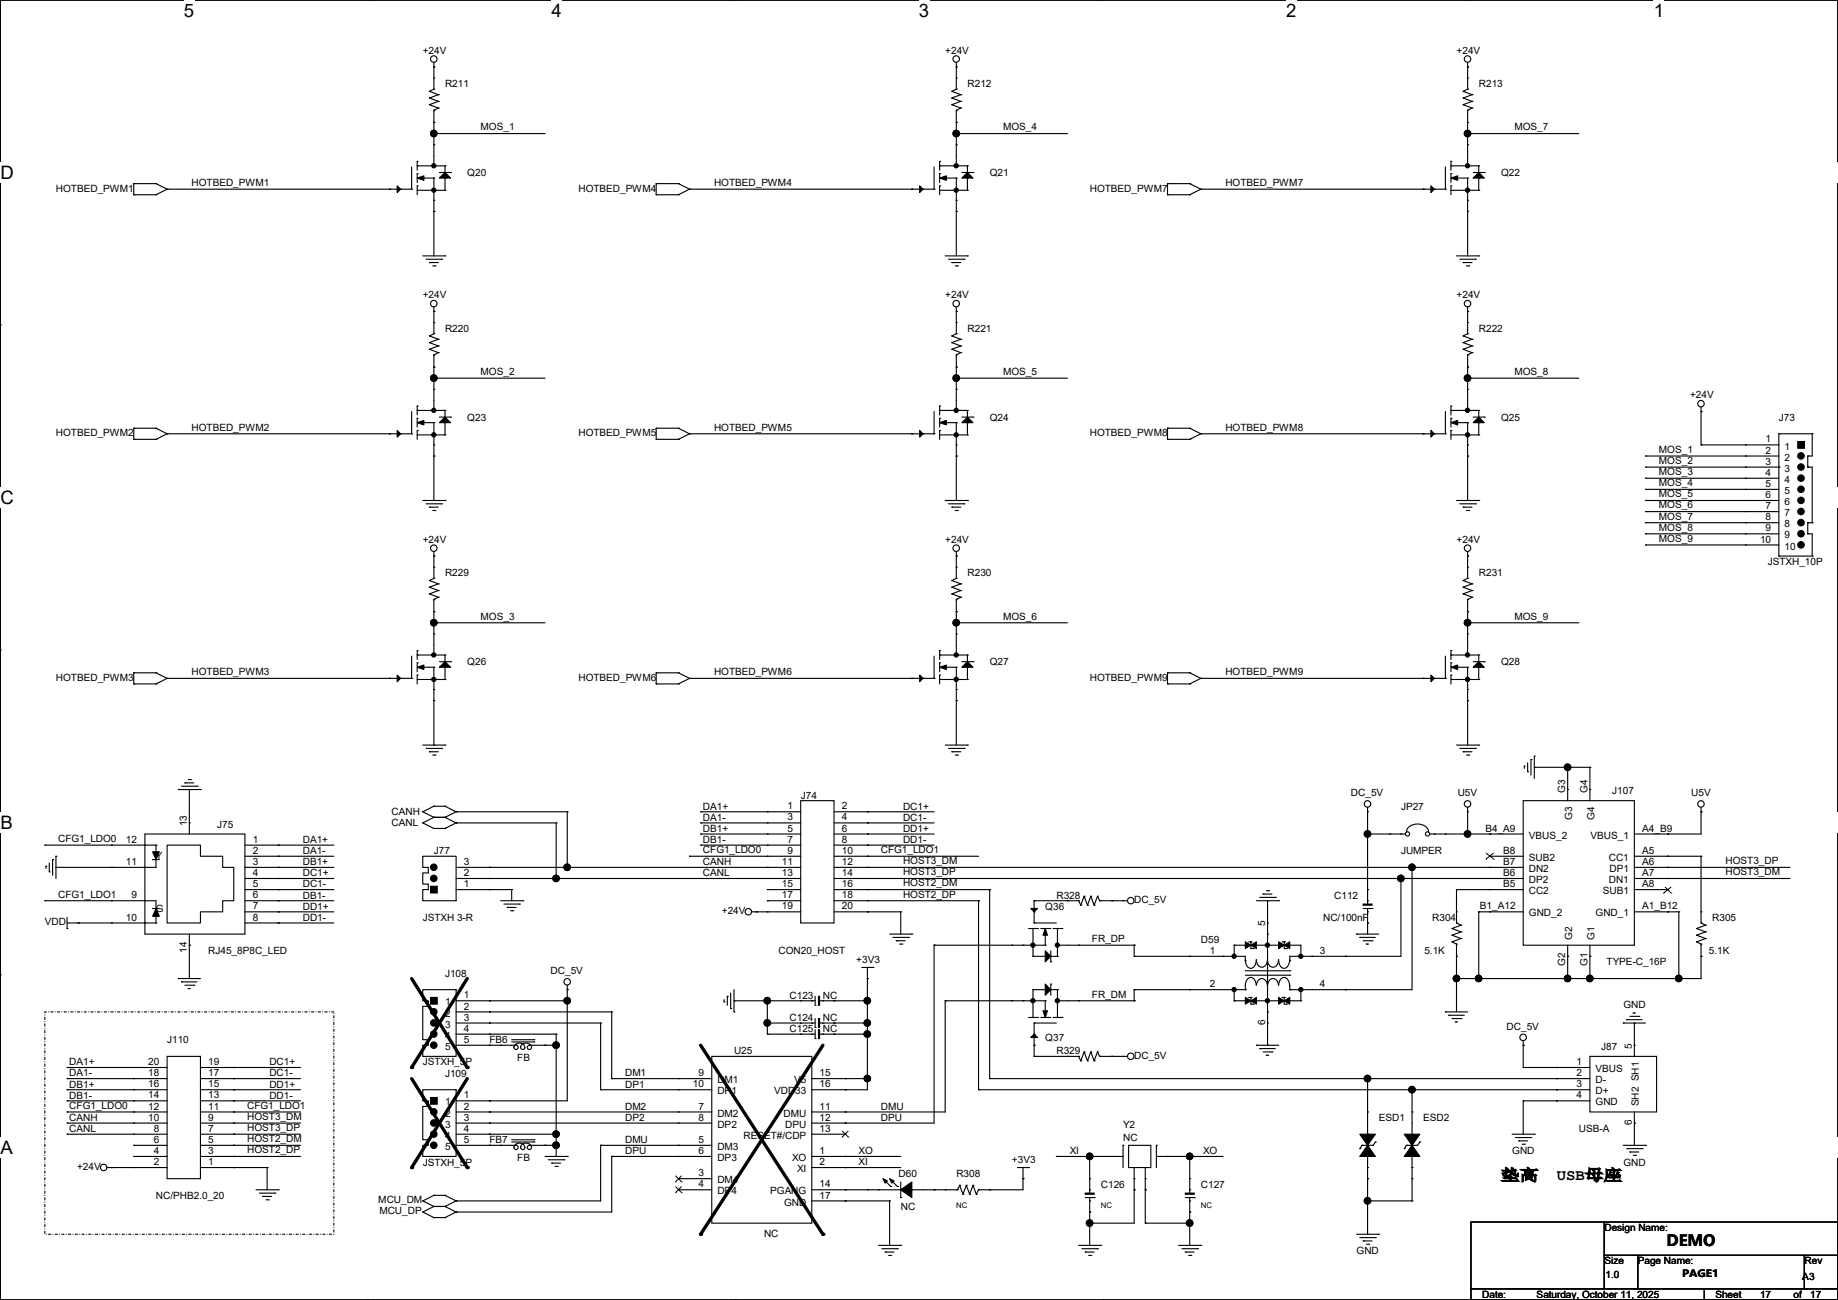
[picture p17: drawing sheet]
<svg xmlns="http://www.w3.org/2000/svg" width="420mm" height="297mm" viewBox="0 0 420 297" stroke-linecap="round" stroke-linejoin="round" font-family="sans-serif">
<defs><g id="words">
<g font-size="4.2">
<text x="42" y="3.9">5</text>
<text x="126" y="3.9">4</text>
<text x="210" y="3.9">3</text>
<text x="293.9" y="3.9">2</text>
<text x="377.9" y="3.9">1</text>
<text x=".1" y="40.9">D</text>
<text x=".1" y="115.1">C</text>
<text x=".1" y="189.4">B</text>
<text x=".1" y="263.6">A</text>
<text x="419.9" y="263.6">A</text>
</g>
<g font-size="3.6">
<text x="343" y="269.7">垫高</text>
<text x="355.8" y="269.7">USB母座</text>
<text x="380.8" y="284.7">DEMO</text>
</g>
<g font-size="2.3">
<text x="96.6" y="12.3">+24V</text>
<text x="216" y="12.3">+24V</text>
<text x="332.8" y="12.3">+24V</text>
<text x="101.7" y="19.9">R211</text>
<text x="221.1" y="19.9">R212</text>
<text x="337.9" y="19.9">R213</text>
<text x="109.8" y="29.8">MOS_1</text>
<text x="229.2" y="29.8">MOS_4</text>
<text x="346.1" y="29.8">MOS_7</text>
<text x="106.8" y="40.2">Q20</text>
<text x="226.2" y="40.2">Q21</text>
<text x="343" y="40.2">Q22</text>
<text x="12.8" y="43.8">HOTBED_PWM1</text>
<text x="43.8" y="42.5">HOTBED_PWM1</text>
<text x="132.2" y="43.8">HOTBED_PWM4</text>
<text x="163.2" y="42.5">HOTBED_PWM4</text>
<text x="249" y="43.8">HOTBED_PWM7</text>
<text x="280" y="42.5">HOTBED_PWM7</text>
<text x="96.6" y="68.2">+24V</text>
<text x="216" y="68.2">+24V</text>
<text x="332.8" y="68.2">+24V</text>
<text x="101.7" y="75.8">R220</text>
<text x="221.1" y="75.8">R221</text>
<text x="337.9" y="75.8">R222</text>
<text x="109.8" y="85.7">MOS_2</text>
<text x="229.2" y="85.7">MOS_5</text>
<text x="346.1" y="85.7">MOS_8</text>
<text x="386.2" y="91">+24V</text>
<text x="12.8" y="99.7">HOTBED_PWM2</text>
<text x="43.8" y="98.4">HOTBED_PWM2</text>
<text x="106.8" y="96.1">Q23</text>
<text x="132.2" y="99.7">HOTBED_PWM5</text>
<text x="163.2" y="98.4">HOTBED_PWM5</text>
<text x="226.2" y="96.1">Q24</text>
<text x="249" y="99.7">HOTBED_PWM8</text>
<text x="280" y="98.4">HOTBED_PWM8</text>
<text x="343" y="96.1">Q25</text>
<text x="403.5" y="101.1">1</text>
<text x="406.5" y="96.1">J73</text>
<text x="379.1" y="103.5">MOS_1</text>
<text x="379.1" y="106">MOS_2</text>
<text x="403.5" y="103.6">2</text>
<text x="403.5" y="106.2">3</text>
<text x="407.8" y="102.7">1</text>
<text x="407.8" y="105.2">2</text>
<text x="407.8" y="107.8">3</text>
<text x="379.1" y="108.5">MOS_3</text>
<text x="379.1" y="111.1">MOS_4</text>
<text x="379.1" y="113.6">MOS_5</text>
<text x="403.5" y="108.7">4</text>
<text x="403.5" y="111.3">5</text>
<text x="403.5" y="113.8">6</text>
<text x="407.8" y="110.3">4</text>
<text x="407.8" y="112.9">5</text>
<text x="379.1" y="116.2">MOS_6</text>
<text x="379.1" y="118.7">MOS_7</text>
<text x="403.5" y="116.3">7</text>
<text x="403.5" y="118.9">8</text>
<text x="407.8" y="115.4">6</text>
<text x="407.8" y="117.9">7</text>
<text x="96.6" y="124">+24V</text>
<text x="216" y="124">+24V</text>
<text x="332.8" y="124">+24V</text>
<text x="379.1" y="121.2">MOS_8</text>
<text x="379.1" y="123.8">MOS_9</text>
<text x="402.2" y="124">10</text>
<text x="403.5" y="121.4">9</text>
<text x="407.8" y="120.5">8</text>
<text x="407.8" y="123">9</text>
<text x="407.8" y="125.6">10</text>
<text x="101.7" y="131.7">R229</text>
<text x="221.1" y="131.7">R230</text>
<text x="337.9" y="131.7">R231</text>
<text x="404" y="129.1">JSTXH_10P</text>
<text x="109.8" y="141.6">MOS_3</text>
<text x="229.2" y="141.6">MOS_6</text>
<text x="346.1" y="141.6">MOS_9</text>
<text x="12.8" y="155.5">HOTBED_PWM3</text>
<text x="43.8" y="154.3">HOTBED_PWM3</text>
<text x="106.8" y="152">Q26</text>
<text x="132.2" y="155.5">HOTBED_PWM6</text>
<text x="163.2" y="154.3">HOTBED_PWM6</text>
<text x="226.2" y="152">Q27</text>
<text x="249" y="155.5">HOTBED_PWM9</text>
<text x="280" y="154.3">HOTBED_PWM9</text>
<text x="343" y="152">Q28</text>
<text x="160.6" y="185">DA1+</text>
<text x="179.9" y="184.9">1</text>
<text x="183" y="182.5">J74</text>
<text x="192.4" y="184.9">2</text>
<text x="206.3" y="185">DC1+</text>
<text x="308.7" y="181.9">DC_5V</text>
<text x="320.1" y="185">JP27</text>
<text x="333.1" y="181.9">U5V</text>
<text x="357.7" y="181.1" transform="rotate(-90 357.7 181.1)">G3</text>
<text x="362.8" y="181.1" transform="rotate(-90 362.8 181.1)">G4</text>
<text x="368.4" y="181.4">J107</text>
<text x="386.4" y="181.9">U5V</text>
<text x="42.7" y="188.8" transform="rotate(-90 42.7 188.8)">13</text>
<text x="49.6" y="189.1">J75</text>
<text x="89.5" y="186.3">CANH</text>
<text x="89.5" y="188.8">CANL</text>
<text x="160.6" y="187.5">DA1-</text>
<text x="160.6" y="190">DB1+</text>
<text x="179.9" y="187.5">3</text>
<text x="179.9" y="190">5</text>
<text x="192.4" y="187.5">4</text>
<text x="192.4" y="190">6</text>
<text x="206.3" y="187.5">DC1-</text>
<text x="206.3" y="190">DD1+</text>
<text x="339.4" y="190">B4_A9</text>
<text x="349.4" y="191.6">VBUS_2</text>
<text x="359.3" y="187.2" transform="rotate(-90 359.3 187.2)">G3</text>
<text x="363.5" y="191.6">VBUS_1</text>
<text x="364.4" y="187.2" transform="rotate(-90 364.4 187.2)">G4</text>
<text x="375.3" y="190">A4_B9</text>
<text x="13.3" y="192.4">CFG1_LDO0</text>
<text x="28.8" y="197.6">11</text>
<text x="28.8" y="192.5">12</text>
<text x="35.6" y="196.2">Y</text>
<text x="57.7" y="192.5">1</text>
<text x="57.7" y="195.1">2</text>
<text x="57.7" y="197.6">3</text>
<text x="69.2" y="192.6">DA1+</text>
<text x="69.2" y="195.1">DA1-</text>
<text x="69.2" y="197.7">DB1+</text>
<text x="99.2" y="195.2">J77</text>
<text x="106" y="197.6">3</text>
<text x="160.6" y="192.6">DB1-</text>
<text x="160.6" y="194.9">CFG1_LDO0</text>
<text x="160.6" y="197.7">CANH</text>
<text x="178.7" y="197.6">11</text>
<text x="179.9" y="192.5">7</text>
<text x="179.9" y="195.1">9</text>
<text x="192.4" y="192.5">8</text>
<text x="192.4" y="195.1">10</text>
<text x="192.4" y="197.6">12</text>
<text x="201.3" y="194.9">CFG1_LDO1</text>
<text x="206.3" y="192.6">DD1-</text>
<text x="206.3" y="197.4">HOST3_DM</text>
<text x="320.1" y="195.2">JUMPER</text>
<text x="343.5" y="197.6">B7</text>
<text x="343.5" y="195.1">B8</text>
<text x="349.4" y="196.7">SUB2</text>
<text x="367.6" y="196.7">CC1</text>
<text x="375.3" y="195.1">A5</text>
<text x="375.3" y="197.6">A6</text>
<text x="394.3" y="197.4">HOST3_DP</text>
<text x="57.7" y="200.2">4</text>
<text x="57.7" y="202.7">5</text>
<text x="69.2" y="200.2">DC1+</text>
<text x="69.2" y="202.7">DC1-</text>
<text x="106" y="200.2">2</text>
<text x="106" y="202.7">1</text>
<text x="160.6" y="200.2">CANL</text>
<text x="178.7" y="200.2">13</text>
<text x="178.7" y="202.7">15</text>
<text x="192.4" y="200.2">14</text>
<text x="192.4" y="202.7">16</text>
<text x="206.3" y="200">HOST3_DP</text>
<text x="206.3" y="202.5">HOST2_DM</text>
<text x="343.5" y="202.7">B5</text>
<text x="343.5" y="200.2">B6</text>
<text x="349.4" y="201.8">DP2</text>
<text x="349.4" y="199.2">DN2</text>
<text x="367.6" y="201.8">DN1</text>
<text x="367.8" y="199.2">DP1</text>
<text x="375.3" y="200.2">A7</text>
<text x="375.3" y="202.7">A8</text>
<text x="394.3" y="200">HOST3_DM</text>
<text x="13.3" y="205.1">CFG1_LDO1</text>
<text x="30.1" y="205.2">9</text>
<text x="35.6" y="208.4">G</text>
<text x="57.7" y="205.2">6</text>
<text x="57.7" y="207.8">7</text>
<text x="69.2" y="205.3">DB1-</text>
<text x="69.2" y="207.8">DD1+</text>
<text x="164.9" y="208.9">+24V</text>
<text x="178.7" y="205.2">17</text>
<text x="178.7" y="207.8">19</text>
<text x="192.4" y="205.2">18</text>
<text x="192.4" y="207.8">20</text>
<text x="206.3" y="205.1">HOST2_DP</text>
<text x="238.9" y="207.9">Q36</text>
<text x="241.4" y="205.3">R328</text>
<text x="259.2" y="206.3">DC_5V</text>
<text x="304.9" y="205.3">C112</text>
<text x="338.2" y="207.8">B1_A12</text>
<text x="349.4" y="209.4">GND_2</text>
<text x="349.4" y="204.3">CC2</text>
<text x="364.6" y="209.4">GND_1</text>
<text x="366.2" y="204.3">SUB1</text>
<text x="375.3" y="207.8">A1_B12</text>
<text x="10.2" y="211.4">VDD</text>
<text x="28.8" y="210.3">10</text>
<text x="57.7" y="210.3">8</text>
<text x="69.2" y="210.4">DD1-</text>
<text x="96.6" y="210.4">JSTXH 3-R</text>
<text x="249.5" y="215.2">FR_DP</text>
<text x="274.4" y="215.5">D59</text>
<text x="289.1" y="211.6" transform="rotate(-90 289.1 211.6)">5</text>
<text x="302.4" y="210.4">NC/100nF</text>
<text x="327.3" y="210.4">R304</text>
<text x="359.3" y="214.7" transform="rotate(-90 359.3 214.7)">G2</text>
<text x="364.4" y="214.7" transform="rotate(-90 364.4 214.7)">G1</text>
<text x="391.3" y="210.4">R305</text>
<text x="42.7" y="217.7" transform="rotate(-90 42.7 217.7)">14</text>
<text x="47.6" y="218">RJ45_8P8C_LED</text>
<text x="177.9" y="218">CON20_HOST</text>
<text x="195.7" y="220">+3V3</text>
<text x="276.5" y="217.9">1</text>
<text x="301.6" y="217.9">3</text>
<text x="325.5" y="218">5.1K</text>
<text x="357.7" y="220.8" transform="rotate(-90 357.7 220.8)">G2</text>
<text x="362.8" y="220.8" transform="rotate(-90 362.8 220.8)">G1</text>
<text x="367.1" y="220.6">TYPE-C_16P</text>
<text x="390.5" y="218">5.1K</text>
<text x="101.7" y="223.1">J108</text>
<text x="125.8" y="222.6">DC_5V</text>
<text x="249.5" y="227.9">FR_DM</text>
<text x="276.5" y="225.6">2</text>
<text x="301.6" y="225.6">4</text>
<text x="101.7" y="229.7">1</text>
<text x="101.7" y="232.2">2</text>
<text x="106" y="228.1">1</text>
<text x="106" y="230.6">2</text>
<text x="106" y="233.2">3</text>
<text x="180.4" y="228.2">C123</text>
<text x="180.4" y="233.3">C124</text>
<text x="188.1" y="228.2">NC</text>
<text x="188.1" y="233.3">NC</text>
<text x="370.9" y="230.2">GND</text>
<text x="38.2" y="238.3">J110</text>
<text x="101.7" y="234.8">3</text>
<text x="101.7" y="237.3">4</text>
<text x="101.7" y="239.9">5</text>
<text x="106" y="235.7">4</text>
<text x="106" y="238.3">5</text>
<text x="111.9" y="238.3">FB6</text>
<text x="180.4" y="235.8">C125</text>
<text x="188.1" y="235.8">NC</text>
<text x="238.9" y="237.8">Q37</text>
<text x="289.1" y="234.2" transform="rotate(-90 289.1 234.2)">6</text>
<text x="344.3" y="235.3">DC_5V</text>
<text x="365.9" y="239.9">J87</text>
<text x="372.9" y="239.6" transform="rotate(-90 372.9 239.6)">5</text>
<text x="15.8" y="243.4">DA1+</text>
<text x="15.8" y="245.9">DA1-</text>
<text x="33.9" y="245.9">18</text>
<text x="33.9" y="243.3">20</text>
<text x="47.6" y="245.9">17</text>
<text x="47.6" y="243.3">19</text>
<text x="61.6" y="243.4">DC1+</text>
<text x="61.6" y="245.9">DC1-</text>
<text x="96.6" y="243.4">JSTXH_5P</text>
<text x="101.7" y="246">J109</text>
<text x="118.2" y="242.4">FB</text>
<text x="142.8" y="245.9">DM1</text>
<text x="159.6" y="245.9">9</text>
<text x="167.7" y="240.9">U25</text>
<text x="187.3" y="245.9">15</text>
<text x="241.4" y="240.9">R329</text>
<text x="259.2" y="241.9">DC_5V</text>
<text x="360.3" y="243.3">1</text>
<text x="360.3" y="245.9">2</text>
<text x="364.6" y="244.9">VBUS</text>
<text x="15.8" y="248.5">DB1+</text>
<text x="15.8" y="251">DB1-</text>
<text x="33.9" y="251">14</text>
<text x="33.9" y="248.4">16</text>
<text x="47.6" y="251">13</text>
<text x="47.6" y="248.4">15</text>
<text x="61.6" y="248.5">DD1+</text>
<text x="61.6" y="251">DD1-</text>
<text x="106" y="251">1</text>
<text x="142.8" y="248.5">DP1</text>
<text x="158.3" y="248.4">10</text>
<text x="163.9" y="247.5">DM1</text>
<text x="163.9" y="250">DP1</text>
<text x="176.9" y="250">VDD33</text>
<text x="181.5" y="247.5">V5</text>
<text x="187.3" y="248.4">16</text>
<text x="360.3" y="248.4">3</text>
<text x="360.3" y="251">4</text>
<text x="364.6" y="247.5">D-</text>
<text x="364.6" y="250">D+</text>
<text x="15.8" y="253.3">CFG1_LDO0</text>
<text x="15.8" y="256.1">CANH</text>
<text x="33.9" y="256">10</text>
<text x="33.9" y="253.5">12</text>
<text x="47.6" y="256">9</text>
<text x="47.6" y="253.5">11</text>
<text x="56.5" y="253.3">CFG1_LDO1</text>
<text x="56.5" y="255.9">HOST3_DM</text>
<text x="101.7" y="252.6">1</text>
<text x="101.7" y="255.1">2</text>
<text x="101.7" y="257.6">3</text>
<text x="106" y="253.5">2</text>
<text x="106" y="256">3</text>
<text x="142.8" y="253.5">DM2</text>
<text x="142.8" y="256.1">DP2</text>
<text x="159.6" y="253.5">7</text>
<text x="159.6" y="256">8</text>
<text x="163.9" y="255.1">DM2</text>
<text x="163.9" y="257.6">DP2</text>
<text x="179" y="255.1">DMU</text>
<text x="179.4" y="257.6">DPU</text>
<text x="187.3" y="253.5">11</text>
<text x="187.3" y="256">12</text>
<text x="201.3" y="253.5">DMU</text>
<text x="201.3" y="256.1">DPU</text>
<text x="256.6" y="257.6">Y2</text>
<text x="315.1" y="256.1">ESD1</text>
<text x="325.2" y="256.1">ESD2</text>
<text x="364.6" y="252.6">GND</text>
<text x="372.9" y="257.1" transform="rotate(-90 372.9 257.1)">6</text>
<text x="374.5" y="252.8" transform="rotate(-90 374.5 252.8)">SH2 SH1</text>
<text x="15.8" y="258.6">CANL</text>
<text x="35.1" y="263.7">4</text>
<text x="35.1" y="261.1">6</text>
<text x="35.1" y="258.6">8</text>
<text x="47.6" y="263.7">3</text>
<text x="47.6" y="261.1">5</text>
<text x="47.6" y="258.6">7</text>
<text x="56.5" y="258.4">HOST3_DP</text>
<text x="56.5" y="260.9">HOST2_DM</text>
<text x="56.5" y="263.5">HOST2_DP</text>
<text x="101.7" y="260.2">4</text>
<text x="101.7" y="262.7">5</text>
<text x="106" y="258.6">4</text>
<text x="106" y="261.1">5</text>
<text x="111.9" y="261.2">FB7</text>
<text x="142.8" y="261.2">DMU</text>
<text x="142.8" y="263.7">DPU</text>
<text x="159.6" y="261.1">5</text>
<text x="159.6" y="263.7">6</text>
<text x="163.9" y="262.7">DM3</text>
<text x="169.9" y="260.2">RESET#/CDP</text>
<text x="187.3" y="263.7">1</text>
<text x="187.3" y="258.6">13</text>
<text x="196.2" y="263.7">XO</text>
<text x="244.4" y="263.7">XI</text>
<text x="256.6" y="260.7">NC</text>
<text x="274.9" y="263.7">XO</text>
<text x="345.5" y="263.7">GND</text>
<text x="360.8" y="258.7">USB-A</text>
<text x="17.6" y="267.3">+24V</text>
<text x="35.1" y="266.2">2</text>
<text x="47.6" y="266.2">1</text>
<text x="96.6" y="266.3">JSTXH_5P</text>
<text x="118.2" y="265.3">FB</text>
<text x="159.6" y="268.7">3</text>
<text x="163.9" y="265.3">DP3</text>
<text x="181" y="265.3">XO</text>
<text x="182.1" y="267.8">XI</text>
<text x="187.3" y="266.2">2</text>
<text x="196.2" y="266.2">XI</text>
<text x="205.3" y="268.8">D60</text>
<text x="218.5" y="268.8">R308</text>
<text x="231.2" y="265.8">+3V3</text>
<text x="370.9" y="266.3">GND</text>
<text x="35.6" y="273.9">NC/PHB2.0_20</text>
<text x="86.4" y="274.9">MCU_DM</text>
<text x="159.6" y="271.3">4</text>
<text x="163.9" y="270.3">DM4</text>
<text x="163.9" y="272.9">DP4</text>
<text x="176" y="272.9">PGANG</text>
<text x="179.2" y="275.4">GND</text>
<text x="187.3" y="271.3">14</text>
<text x="187.3" y="273.8">17</text>
<text x="251.6" y="271.4">C126</text>
<text x="274.4" y="271.4">C127</text>
<text x="86.7" y="277.5">MCU_DP</text>
<text x="205.8" y="276.4">NC</text>
<text x="366.6" y="281.3">Design Name:</text>
<text x="174.6" y="282.5">NC</text>
<text x="310" y="286.6">GND</text>
<text x="366.6" y="288.9">Size</text>
<text x="366.9" y="291.9">1.0</text>
<text x="374.3" y="288.9">Page Name:</text>
<text x="384.4" y="291.8">PAGE1</text>
<text x="411.8" y="292.4">A3</text>
<text x="412.4" y="288.9">Rev</text>
<text x="338.7" y="296.5">Date:</text>
<text x="351.1" y="296.5">Saturday, October 11, 2025</text>
<text x="392" y="296.5">Sheet</text>
<text x="402.2" y="296.5">17</text>
<text x="409.8" y="296.5">of</text>
<text x="413.6" y="296.5">17</text>
</g>
<g font-size="1.8">
<text x="218.5" y="276">NC</text>
<text x="251.5" y="276">NC</text>
<text x="274.4" y="276">NC</text>
</g>
</g></defs>
<path d="M.1 0h419.8v297h-419.8z" fill="none" stroke="#000" stroke-width=".25"/>
<path d="M42 0h2.4v4.8h-2.4z" fill="#fff"/>
<path d="M84 0h.1M84 297h.1" fill="none" stroke="#000" stroke-width=".25"/>
<path d="M126 0h2.4v4.8h-2.4z" fill="#fff"/>
<path d="M168 0h.1M168 297h.1" fill="none" stroke="#000" stroke-width=".25"/>
<path d="M210 0h2.3v4.8h-2.3z" fill="#fff"/>
<path d="M252 0h.1M252 297h.1" fill="none" stroke="#000" stroke-width=".25"/>
<path d="M293.9 0h2.4v4.8h-2.4z" fill="#fff"/>
<path d="M336 0h.1M336 297h.1" fill="none" stroke="#000" stroke-width=".25"/>
<g fill="#fff">
<path d="M377.9 0h2.4v4.8h-2.4z"/>
<path d="M.1 37.1h3v4.8h-3z"/>
<path d="M419.9 37.1l.1 4.8z"/>
<path d="M.1 111.3h3v4.8h-3z"/>
<path d="M419.9 111.3l.1 4.8z"/>
</g>
<path d="M.1 74.3h.1M419.9 74.3h.1" fill="none" stroke="#000" stroke-width=".25"/>
<g fill="#fff">
<path d="M.1 185.6h2.8v4.7h-2.8z"/>
<path d="M419.9 185.6l.1 4.7z"/>
</g>
<path d="M.1 148.5h.1M419.9 148.5h.1" fill="none" stroke="#000" stroke-width=".25"/>
<g fill="#fff">
<path d="M0 259.8h2.9v4.7h-2.9z"/>
<path d="M419.9 259.8h.1v4.7h-.1z"/>
</g>
<g fill="none" stroke="#000" stroke-width=".25">
<path d="M99.1 15.3h.1M99.1 17.8h.1M99.1 14.3v6.1M218.5 15.3h.1M218.5 17.8h.1M218.5 14.3v6.1M335.4 15.3h.1M335.4 17.8h.1M335.4 14.3v6.1M94.1 38.1v5.1M95.3 39.7h.1M95.3 36.9h.1"/>
<path d="M95.3 37.9h.1M95.3 37.9h6.4M95.3 36.9v2M95.3 39.7v2M98.1 23.9h.1M98.1 22.4h.1M98.1 20.9h.1M98.1 23.9l2.1 .8M98.1 22.4l2.1 .8M98.1 20.9l2.1 .7M99.1 20.4h.1M99.1 25.2h.1"/>
<path d="M99.1 28h.1M99.1 37.9h.1M99.1 33.1h.1M99.1 30.5h.1M99.1 25.2v12.7M99.1 20.4l-1 .5M99.1 30.5h25.4M100.2 24.7h.1M100.2 23.2h.1M100.2 21.6h.1M100.2 24.7l-1.1 .5M100.2 23.2l-2.1 .7"/>
<path d="M100.2 21.6l-2.1 .8M100.4 39.4h2.6M101.7 37.9h.1M101.7 37.9v1.5M103 39.4h.1M213.4 38.1v5.1M214.7 39.7h.1M214.7 36.9h.1M214.7 37.9h.1M214.7 36.9v2M214.7 39.7v2M214.7 37.9h6.4"/>
<path d="M217.5 23.9h.1M217.5 22.4h.1M217.5 20.9h.1M217.5 23.9l2 .8M217.5 22.4l2 .8M217.5 20.9l2 .7M218.5 37.9h.1M218.5 33.1h.1M218.5 20.4h.1M218.5 25.2h.1M218.5 28h.1M218.5 30.5h.1"/>
<path d="M218.5 25.2v12.7M218.5 20.4l-1 .5M218.5 30.5h25.4M219.5 24.7h.1M219.5 23.2h.1M219.5 21.6h.1M219.5 24.7l-1 .5M219.5 23.2l-2 .7M219.5 21.6l-2 .8M219.8 39.4h2.5M221.1 37.9h.1M221.1 37.9v1.5"/>
<path d="M222.3 39.4h.1M330.3 38.1v5.1M331.6 39.7h.1M331.6 36.9h.1M331.6 37.9h.1M331.6 37.9h6.3M331.6 36.9v2M331.6 39.7v2M334.3 23.9h.1M334.3 22.4h.1M334.3 20.9h.1M334.3 23.9l2.1 .8"/>
<path d="M334.3 22.4l2.1 .8M334.3 20.9l2.1 .7M335.4 37.9h.1M335.4 33.1h.1M335.4 20.4h.1M335.4 25.2h.1M335.4 28h.1M335.4 30.5h.1M335.4 25.2v12.7M335.4 20.4l-1.1 .5M335.4 30.5h25.4M336.4 24.7h.1"/>
<path d="M336.4 23.2h.1M336.4 21.6h.1M336.4 24.7l-1 .5M336.4 23.2l-2.1 .7M336.4 21.6l-2.1 .8M336.6 39.4h2.6M337.9 37.9h.1M337.9 37.9v1.5M339.2 39.4h.1M30.6 44.5h.1M30.6 42h.1M30.6 42h5"/>
<path d="M30.6 44.5h5M30.6 42v2.5M35.6 42h.1M35.6 44.5h.1M35.6 42l2.6 1.2M38.2 43.2h.1M38.2 43.2l-2.6 1.3M38.2 43.2h55.9M89 43.2h.1M91.5 43.2h.1M94.1 43.2h.1M95.3 42.5h.1"/>
<path d="M95.3 43.5h6.4M95.3 42.5v2M96.6 58.5h5.1M96.6 40.7h2.5M97.4 59.2h3.5M98.1 60h.1M98.1 60h2.1M99.1 40.7h.1M99.1 45.8h.1M99.1 48.3h.1M99.1 40.7v17.8M100.9 59.2h.1"/>
<path d="M101.7 58.5h.1M101.7 43.5h.1M101.7 40.7h.1M101.7 40.7v2.8M149.9 44.5h.1M149.9 42h.1M149.9 42h5.1M149.9 44.5h5.1M149.9 42v2.5M155 42h.1M155 44.5h.1M155 42l2.6 1.2"/>
<path d="M157.6 43.2h.1M157.6 43.2l-2.6 1.3M157.6 43.2h55.8M208.4 43.2h.1M210.9 43.2h.1M213.4 43.2h.1M214.7 42.5h.1M214.7 42.5v2M214.7 43.5h6.4M216 58.5h5.1M216 40.7h2.5M216.7 59.2h3.6"/>
<path d="M217.5 60h.1M217.5 60h2M218.5 40.7h.1M218.5 45.8h.1M218.5 48.3h.1M218.5 40.7v17.8M220.3 59.2h.1M221.1 58.5h.1M221.1 43.5h.1M221.1 40.7h.1M221.1 40.7v2.8M266.8 44.5h.1"/>
<path d="M266.8 42h.1M266.8 42h5.1M266.8 44.5h5.1M266.8 42v2.5M271.9 42h.1M271.9 44.5h.1M271.9 42l2.5 1.2M274.4 43.2h.1M274.4 43.2l-2.5 1.3M274.4 43.2h55.9M325.2 43.2h.1M327.7 43.2h.1"/>
<path d="M330.3 43.2h.1M331.6 42.5h.1M331.6 43.5h6.3M331.6 42.5v2M332.8 58.5h5.1M332.8 40.7h2.6M333.6 59.2h3.5M334.3 60h.1M334.3 60h2.1M335.4 40.7h.1M335.4 45.8h.1M335.4 48.3h.1"/>
<path d="M335.4 40.7v17.8M337.1 59.2h.1M337.9 58.5h.1M337.9 43.5h.1M337.9 40.7h.1M337.9 40.7v2.8M98.1 79.8h.1M98.1 78.3h.1M98.1 76.8h.1M98.1 79.8l2.1 .8M98.1 78.3l2.1 .7M98.1 76.8l2.1 .7"/>
<path d="M98.9 60.7h.5M99.1 71.2h.1M99.1 76.2h.1M99.1 73.7h.1M99.1 70.1v6.1M99.1 76.2l-1 .6M99.4 60.7h.1M100.2 79h.1M100.2 77.5h.1M100.2 79l-2.1 .8M100.2 77.5l-2.1 .8M217.5 79.8h.1"/>
<path d="M217.5 78.3h.1M217.5 76.8h.1M217.5 79.8l2 .8M217.5 78.3l2 .7M217.5 76.8l2 .7M218.3 60.7h.5M218.5 71.2h.1M218.5 76.2h.1M218.5 73.7h.1M218.5 70.1v6.1M218.5 76.2l-1 .6M218.8 60.7h.1"/>
<path d="M219.5 79h.1M219.5 77.5h.1M219.5 79l-2 .8M219.5 77.5l-2 .8M334.3 79.8h.1M334.3 78.3h.1M334.3 76.8h.1M334.3 79.8l2.1 .8M334.3 78.3l2.1 .7M334.3 76.8l2.1 .7M335.1 60.7h.5M335.4 71.2h.1"/>
<path d="M335.4 76.2h.1M335.4 73.7h.1M335.4 70.1v6.1M335.4 76.2l-1.1 .6M335.6 60.7h.1M336.4 79h.1M336.4 77.5h.1M336.4 79l-2.1 .8M336.4 77.5l-2.1 .8M30.6 97.8h.1M30.6 97.8v2.6M30.6 97.8h5"/>
<path d="M35.6 97.8h.1M35.6 97.8l2.6 1.3M38.2 99.1h.1M38.2 99.1l-2.6 1.3M38.2 99.1h55.9M89 99.1h.1M91.5 99.1h.1M94.1 99.1h.1M94.1 94v5.1M95.3 98.3h.1M95.3 95.5h.1M95.3 92.8h.1"/>
<path d="M95.3 93.8h.1M95.3 99.4h6.4M95.3 93.8h6.4M95.3 92.8v2M95.3 95.5v2.1M95.3 98.3v2.1M96.6 96.6h2.5M99.1 93.8h.1M99.1 96.6h.1M99.1 88.9h.1M99.1 81.1h.1M99.1 83.9h.1"/>
<path d="M99.1 86.4h.1M99.1 81.1v12.7M99.1 96.6v17.7M99.1 86.4h25.4M100.2 80.6h.1M100.2 80.6l-1.1 .5M100.4 95.3h2.6M101.7 99.4h.1M101.7 96.6h.1M101.7 93.8h.1M101.7 93.8v1.5M101.7 96.6v2.8"/>
<path d="M103 95.3h.1M149.9 97.8h.1M149.9 97.8h5.1M149.9 97.8v2.6M155 97.8h.1M155 97.8l2.6 1.3M157.6 99.1h.1M157.6 99.1l-2.6 1.3M157.6 99.1h55.8M208.4 99.1h.1M210.9 99.1h.1M213.4 99.1h.1"/>
<path d="M213.4 94v5.1M214.7 98.3h.1M214.7 95.5h.1M214.7 92.8h.1M214.7 93.8h.1M214.7 92.8v2M214.7 95.5v2.1M214.7 98.3v2.1M214.7 99.4h6.4M214.7 93.8h6.4M216 96.6h2.5M218.5 93.8h.1"/>
<path d="M218.5 96.6h.1M218.5 88.9h.1M218.5 81.1h.1M218.5 83.9h.1M218.5 86.4h.1M218.5 81.1v12.7M218.5 96.6v17.7M218.5 86.4h25.4M219.5 80.6h.1M219.5 80.6l-1 .5M219.8 95.3h2.5M221.1 99.4h.1"/>
<path d="M221.1 96.6h.1M221.1 93.8h.1M221.1 93.8v1.5M221.1 96.6v2.8M222.3 95.3h.1M266.8 97.8h.1M266.8 97.8h5.1M266.8 97.8v2.6M271.9 97.8h.1M271.9 97.8l2.5 1.3M274.4 99.1h.1M274.4 99.1l-2.5 1.3"/>
<path d="M274.4 99.1h55.9M325.2 99.1h.1M327.7 99.1h.1M330.3 99.1h.1M330.3 94v5.1M331.6 98.3h.1M331.6 95.5h.1M331.6 92.8h.1M331.6 93.8h.1M331.6 92.8v2M331.6 95.5v2.1M331.6 98.3v2.1"/>
<path d="M331.6 99.4h6.3M331.6 93.8h6.3M332.8 96.6h2.6M335.4 93.8h.1M335.4 96.6h.1M335.4 88.9h.1M335.4 81.1h.1M335.4 83.9h.1M335.4 86.4h.1M335.4 81.1v12.7M335.4 96.6v17.7M335.4 86.4h25.4"/>
<path d="M336.4 80.6h.1M336.4 80.6l-1 .5M336.6 95.3h2.6M337.9 99.4h.1M337.9 96.6h.1M337.9 93.8h.1M337.9 93.8v1.5M337.9 96.6v2.8M339.2 95.3h.1M388.7 94h.1M388.7 93v8.6M406.5 99.1h.1"/>
<path d="M406.5 99.1h7.6M406.5 99.1v27.9M414.1 99.1h.1M414.1 99.1v5.1h-1M30.6 100.4h.1M30.6 100.4h5M35.6 100.4h.1M96.6 114.3h5.1M97.4 115.1h3.5M98.1 115.9h.1M98.1 115.9h2.1M98.9 116.6h.5"/>
<path d="M99.1 101.6h.1M99.1 104.2h.1M99.4 116.6h.1M100.9 115.1h.1M101.7 114.3h.1M149.9 100.4h.1M149.9 100.4h5.1M155 100.4h.1M216 114.3h5.1M216.7 115.1h3.6M217.5 115.9h.1M217.5 115.9h2"/>
<path d="M218.3 116.6h.5M218.5 101.6h.1M218.5 104.2h.1M218.8 116.6h.1M220.3 115.1h.1M221.1 114.3h.1M266.8 100.4h.1M266.8 100.4h5.1M271.9 100.4h.1M332.8 114.3h5.1M333.6 115.1h3.5M334.3 115.9h.1"/>
<path d="M334.3 115.9h2.1M335.1 116.6h.5M335.4 101.6h.1M335.4 104.2h.1M335.6 116.6h.1M337.1 115.1h.1M337.9 114.3h.1M376 104.2h.1M376 106.7h.1M376 109.3h.1M376 111.8h.1M376 114.3h.1"/>
<path d="M376 116.9h.1M376 119.4h.1M376 114.3h30.5M376 104.2h30.5M376 106.7h30.5M376 119.4h30.5M376 109.3h30.5M376 111.8h30.5M376 116.9h30.5M388.7 101.6h.1M388.7 101.6h17.8M398.9 101.6h.1"/>
<path d="M398.9 104.2h.1M398.9 106.7h.1M398.9 109.3h.1M398.9 111.8h.1M398.9 114.3h.1M398.9 116.9h.1M398.9 119.4h.1M406.5 106.7h.1M413.1 104.2h.1M413.1 106.7h.1M413.1 119.4h.1M413.1 106.7h1v12.7"/>
<path d="M413.1 104.2v2.5M413.1 119.4v2.6M413.1 119.4h1M414.1 119.4h.1M98.1 135.7h.1M98.1 134.2h.1M98.1 132.6h.1M98.1 135.7l2.1 .7M98.1 134.2l2.1 .7M98.1 132.6l2.1 .8M99.1 127h.1M99.1 132.1h.1"/>
<path d="M99.1 136.9h.1M99.1 129.6h.1M99.1 139.7h.1M99.1 126v6.1M99.1 136.9v12.7M99.1 132.1l-1 .5M100.2 136.4h.1M100.2 134.9h.1M100.2 133.4h.1M100.2 136.4l-1.1 .5M100.2 134.9l-2.1 .8M100.2 133.4l-2.1 .8"/>
<path d="M217.5 135.7h.1M217.5 134.2h.1M217.5 132.6h.1M217.5 135.7l2 .7M217.5 134.2l2 .7M217.5 132.6l2 .8M218.5 127h.1M218.5 132.1h.1M218.5 136.9h.1M218.5 129.6h.1M218.5 139.7h.1M218.5 126v6.1"/>
<path d="M218.5 136.9v12.7M218.5 132.1l-1 .5M219.5 136.4h.1M219.5 134.9h.1M219.5 133.4h.1M219.5 136.4l-1 .5M219.5 134.9l-2 .8M219.5 133.4l-2 .8M334.3 135.7h.1M334.3 134.2h.1M334.3 132.6h.1M334.3 135.7l2.1 .7"/>
<path d="M334.3 134.2l2.1 .7M334.3 132.6l2.1 .8M335.4 127h.1M335.4 132.1h.1M335.4 136.9h.1M335.4 129.6h.1M335.4 139.7h.1M335.4 126v6.1M335.4 136.9v12.7M335.4 132.1l-1.1 .5M336.4 136.4h.1M336.4 134.9h.1"/>
<path d="M336.4 133.4h.1M336.4 136.4l-1 .5M336.4 134.9l-2.1 .8M336.4 133.4l-2.1 .8M376 122h.1M376 124.5h.1M376 122h30.5M376 124.5h30.5M398.9 122h.1M398.9 124.5h.1M406.5 127h.1M406.5 127h7.6"/>
<path d="M413.1 122h.1M413.1 122h1v5M414.1 127h.1M30.6 156.3h.1M30.6 153.7h.1M30.6 153.7v2.6M30.6 153.7h5M30.6 156.3h5M35.6 153.7h.1M35.6 156.3h.1M35.6 153.7l2.6 1.3M38.2 155h.1"/>
<path d="M38.2 155l-2.6 1.3M38.2 155h55.9M89 155h.1M91.5 155h.1M94.1 155h.1M94.1 149.9v5.1M95.3 154.2h.1M95.3 151.4h.1M95.3 148.6h.1M95.3 149.6h.1M95.3 155.2h6.4M95.3 149.6h6.4"/>
<path d="M95.3 148.6v2.1M95.3 151.4v2.1M95.3 154.2v2.1M96.6 152.4h2.5M99.1 149.6h.1M99.1 152.4h.1M99.1 157.5h.1M99.1 144.8h.1M99.1 142.3h.1M99.1 152.4v17.8M99.1 142.3h25.4M100.4 151.2h2.6"/>
<path d="M101.7 155.2h.1M101.7 152.4h.1M101.7 149.6h.1M101.7 149.6v1.6M101.7 152.4v2.8M103 151.2h.1M149.9 156.3h.1M149.9 153.7h.1M149.9 153.7h5.1M149.9 156.3h5.1M149.9 153.7v2.6M155 153.7h.1"/>
<path d="M155 156.3h.1M155 153.7l2.6 1.3M157.6 155h.1M157.6 155l-2.6 1.3M157.6 155h55.8M208.4 155h.1M210.9 155h.1M213.4 155h.1M213.4 149.9v5.1M214.7 154.2h.1M214.7 151.4h.1M214.7 148.6h.1"/>
<path d="M214.7 149.6h.1M214.7 148.6v2.1M214.7 151.4v2.1M214.7 154.2v2.1M214.7 155.2h6.4M214.7 149.6h6.4M216 152.4h2.5M218.5 149.6h.1M218.5 152.4h.1M218.5 157.5h.1M218.5 144.8h.1M218.5 142.3h.1"/>
<path d="M218.5 152.4v17.8M218.5 142.3h25.4M219.8 151.2h2.5M221.1 155.2h.1M221.1 152.4h.1M221.1 149.6h.1M221.1 149.6v1.6M221.1 152.4v2.8M222.3 151.2h.1M266.8 156.3h.1M266.8 153.7h.1M266.8 153.7h5.1"/>
<path d="M266.8 156.3h5.1M266.8 153.7v2.6M271.9 153.7h.1M271.9 156.3h.1M271.9 153.7l2.5 1.3M274.4 155h.1M274.4 155l-2.5 1.3M274.4 155h55.9M325.2 155h.1M327.7 155h.1M330.3 155h.1M330.3 149.9v5.1"/>
<path d="M331.6 154.2h.1M331.6 151.4h.1M331.6 148.6h.1M331.6 149.6h.1M331.6 148.6v2.1M331.6 151.4v2.1M331.6 154.2v2.1M331.6 155.2h6.3M331.6 149.6h6.3M332.8 152.4h2.6M335.4 149.6h.1M335.4 152.4h.1"/>
<path d="M335.4 157.5h.1M335.4 144.8h.1M335.4 142.3h.1M335.4 152.4v17.8M335.4 142.3h25.4M336.6 151.2h2.6M337.9 155.2h.1M337.9 152.4h.1M337.9 149.6h.1M337.9 149.6v1.6M337.9 152.4v2.8M339.2 151.2h.1"/>
<path d="M41.5 179.6h3.5M42.2 178.9h.1M42.2 178.9h2.1M43 178.1h.5M43.5 178.1h.1M45 179.6h.1M96.6 170.2h5.1M97.4 171h3.5M98.1 171.7h.1M98.1 171.7h2.1M98.9 172.5h.5M99.1 160.1h.1"/>
<path d="M99.1 170.2h.1M99.4 172.5h.1M100.9 171h.1M101.7 170.2h.1M216 170.2h5.1M216.7 171h3.6M217.5 171.7h.1M217.5 171.7h2M218.3 172.5h.5M218.5 160.1h.1M218.8 172.5h.1M220.3 171h.1"/>
<path d="M221.1 170.2h.1M332.8 170.2h5.1M333.6 171h3.5M334.3 171.7h.1M334.3 171.7h2.1M335.1 172.5h.5M335.4 160.1h.1M335.6 172.5h.1M337.1 171h.1M337.9 170.2h.1M348.3 175h.1M348.3 175v.6"/>
<path d="M349.1 176.3h.1M349.1 174.3v2M349.8 173.5h.1M349.8 173.5v3.6M350.6 172.8h.1M350.6 175.3h.1M350.6 172.8v5M350.6 175.3h12.7M358.2 175.3h.1M358.2 175.3v7.6M363.3 175.3h.1M363.3 175.3v7.6"/>
<path d="M10.2 193.1h.1M10.2 193.1h25.4M10.5 197.9h.1M10.5 197.9v.5M11.3 199.2h.1M11.3 197.1v2.1M12 196.4h.1M12 196.4v3.5M12.8 195.6h.1M12.8 198.2h.1M12.8 195.6v5.1M25.5 198.2h.1"/>
<path d="M25.5 193.1h.1M33.1 190.5h22.9v22.9h-22.9zM33.1 198.2h.1M33.1 193.1h.1M34.9 196.4h.1M34.9 196.4h1.5M35.6 193.1h.1M35.6 193.1v5.1h-22.8M38.2 193.1h7.6v2.5h5.1v2.6h2.5v7.6h-2.5v2.5h-5.1v2.6h-7.6zM40.7 180.4h5.1M43.3 188h.1M43.3 180.4h.1"/>
<path d="M43.3 180.4v10.1M45.8 180.4h.1M56 195.6h20.3M56 198.2h20.3M56 193.1h20.3M63.6 193.1h.1M63.6 195.6h.1M63.6 198.2h.1M96.6 185.5h.1M96.6 188h.1M96.6 195.6h7.6v10.2h-7.6v-2.6h1.3v-1.2h-1.3v-2.6h1.3v-1.2h-1.3zM96.6 185.5l2.5 1.2"/>
<path d="M96.6 188l2.5 1.3M99.1 184.2h.1M99.1 186.7h.1M99.1 189.3h.1M99.1 184.2l-2.5 1.3M99.1 184.2h2.6M99.1 186.7h2.6M99.1 186.7l-2.5 1.3M99.1 189.3h2.6M101.7 184.2h.1M101.7 186.7h.1M101.7 189.3h.1"/>
<path d="M101.7 186.7l2.5 1.3M101.7 184.2l2.5 1.3M104.2 185.5h.1M104.2 188h.1M104.2 185.5l-2.5 1.2M104.2 188l-2.5 1.3M104.2 198.2h78.8M104.2 185.5h25.4M104.2 188h22.9M111.8 198.2h.1M127.1 188h.1M127.1 188v12.7"/>
<path d="M129.6 198.2h.1M129.6 185.5h.1M129.6 185.5v12.7M157.6 195.6h.1M157.6 195.6h25.4M160.1 185.5h.1M160.1 188h.1M160.1 190.5h.1M160.1 193.1h.1M160.1 190.5h22.9M160.1 193.1h22.9M160.1 185.5h22.9"/>
<path d="M160.1 188h22.9M175.3 185.5h.1M175.3 188h.1M175.3 190.5h.1M175.3 193.1h.1M175.3 195.6h.1M175.3 198.2h.1M183 182.9h7.6v28h-7.6zM190.6 190.5h22.8M190.6 195.6h33M190.6 198.2h157.5M190.6 193.1h22.8"/>
<path d="M190.6 185.5h22.8M190.6 188h22.8M198.2 185.5h.1M198.2 188h.1M198.2 190.5h.1M198.2 193.1h.1M198.2 195.6h.1M198.2 198.2h.1M312.5 185.5h.1M312.5 190.5h.1M312.5 184.4v22.1M312.5 190.5h8.6"/>
<path d="M317.6 190.5h.1M320.1 190.5h.1M321.4 190a2.39 2.39 0 0 1 3.2-1.7 1.92 1.92 0 0 1 1.8 1.7M322.7 198.2h.1M322.7 198.2v27.9h-28M326.7 190.5h21.4M327.7 190.5h.1M330.3 190.5h.1M335.4 185.5h.1M335.4 190.5h.1M335.4 184.4v6.1M340.4 190.5h.1"/>
<path d="M340.4 198.2h.1M340.4 195.6h.1M340.4 195.6h7.7M348.1 182.9h25.4v33h-25.4zM358.2 180.4h.1M363.3 180.4h.1M373.5 195.6h15.2M373.5 198.2h35.5M381.1 190.5h.1M381.1 195.6h.1M381.1 198.2h.1M388.7 185.5h.1"/>
<path d="M388.7 195.6h.1M388.7 184.4v6.1h-15.2M388.7 195.6v15.3M10.2 205.8h.1M10.2 205.8h25.4v5.1M15.3 212.1h.1M15.3 210.9h20.3M15.3 209.6v2.5M17.9 210.9h.1M25.5 205.8h.1M25.5 210.9h.1M33.1 205.8h.1"/>
<path d="M33.1 210.9h.1M34.9 207.6h.1M34.9 207.6h1.5M35.6 210.9h.1M43.3 215.9h.1M43.3 213.4v10.2M56 208.3h20.3M56 205.8h20.3M56 210.9h20.3M56 200.7h20.3M56 203.2h20.3M63.6 200.7h.1"/>
<path d="M63.6 203.2h.1M63.6 205.8h.1M63.6 208.3h.1M63.6 210.9h.1M104.2 200.7h78.8M104.2 203.2h12.7M111.8 200.7h.1M111.8 203.2h.1M114.4 205.8h5.1M115.1 206.5h3.6M115.9 207.3h.1M115.9 207.3h2"/>
<path d="M116.7 208.1h.5M116.9 203.2h.1M116.9 203.2v2.6M117.2 208.1h.1M118.7 206.5h.1M119.5 205.8h.1M127.1 200.7h.1M171.8 208.3h11.2M172.8 208.3h.1M175.3 200.7h.1M175.3 203.2h.1M175.3 205.8h.1"/>
<path d="M175.3 208.3h.1M175.3 205.8h7.7M175.3 203.2h7.7M190.6 208.3h15.2M190.6 205.8h33M190.6 200.7h157.5M190.6 203.2h35.5M198.2 200.7h.1M198.2 203.2h.1M198.2 205.8h.1M198.2 208.3h.1M203.3 213.4h5.1"/>
<path d="M204 214.2h3.6M204.8 214.9h.1M204.8 214.9h2M205.6 215.7h.5M205.8 208.3h.1M205.8 208.3v5.1M206.1 215.7h.1M207.6 214.2h.1M208.4 213.4h.1M213.4 215.9h.1M213.4 215.9v40.7h-27.9M213.4 215.9h25.4"/>
<path d="M223.6 205.8h.1M223.6 205.8v43.2M226.1 203.2h.1M226.1 203.2v43.2M231.2 215.9h.1M233.8 215.9h.1M235 212.1h2.1M236.1 218.5h.1M236.1 212.1v6.4M236.1 218.5h2.7M236.3 210.9h.1M236.3 208.3h.1"/>
<path d="M236.3 205.8h.1M236.3 205.8h10.2M236.3 210.9h5.1M236.3 205.8v5.1M237.1 212.1h.1M237.8 212.1h2.1M238.8 218.5h.1M238.8 215.9h.1M238.8 213.4v2.5M239.9 212.1h.1M240.1 219.8h.1M240.1 217.2v2.6"/>
<path d="M240.1 218.5h1.5M240.6 212.1h2.1M241.6 218.5h.1M241.6 212.1h.1M241.6 215.9h.1M241.6 212.1v6.4M241.6 215.9h17.6M242.7 212.1h.1M243.9 205.8h.1M246.5 215.9h.1M246.5 205.8h.1M246.5 205.8l.5 1"/>
<path d="M247 206.8h.1M247.7 204.8h.1M247.7 204.8l.8 2M247.7 204.8l-.7 2M248.5 206.8h.1M249.3 204.8h.1M249.3 204.8l.7 2M249.3 204.8l-.8 2M250 206.8h.1M250.8 204.8h.1M250.8 204.8l.5 1M250.8 204.8l-.8 2"/>
<path d="M251.3 205.8h.1M251.3 205.8h6.3M254.1 205.8h.1M256.6 205.8h.1M259.2 215.9h.1M259.2 218.5h.1M259.2 215.9v2.6M259.2 218.5h25.4v1M271.9 218.5h.1M279.5 218.5h.1M282 215.9h.1M282 218.5h.1"/>
<path d="M282 215.9h15.3v2.6M282 215.9v2.6M284.6 219.5h.1M284.6 219.2v.2a1.43 1.43 0 0 0 1.6 1.7 2.17 2.17 0 0 0 .9-1.9M285.3 215.2h.5M285.8 215.2h.1M285.8 215.2v1.5h.5M286.3 216.7h.1M287.1 205.8h5.1M287.1 219.2a1.3 1.3 0 0 0 1.2 1.8 1.3 1.3 0 0 0 1.3-1.7v-.1M287.9 205h3.5M288.6 204.3h.1"/>
<path d="M288.6 204.3h2.1M289.4 203.5h.5M289.6 215.9h.1M289.6 213.4h.1M289.6 210.9h.1M289.6 205.8h.1M289.6 205.8v33M289.6 219.2a1.3 1.3 0 0 0 1.3 1.8 1.3 1.3 0 0 0 1.2-1.7v-.1M289.9 203.5h.1M291.4 205h.1M292.2 205.8h.1M292.2 219.2v.2a1.43 1.43 0 0 0 1.6 1.7 2.17 2.17 0 0 0 .9-1.9"/>
<path d="M292.9 215.2h.6M293.5 215.2h.1M293.5 215.2v1.5h.5M294 216.7h.1M294.7 219.5h.1M297.3 218.5h.1M299.8 218.5h.1M307.4 218.5h.1M310 213.4h.1M310 213.4h5M310.7 214.2h.1M310.7 214.2h3.6"/>
<path d="M311.5 214.9h2M311.5 207.6h2M312.3 215.7h.1M312.3 215.7h.5M312.5 208.3h.1M312.5 205.8h.1M312.5 203.2h.1M312.5 210.9h.1M312.5 207.6v5.8M313.5 214.9h.1M313.5 207.6h.1M320.1 200.7h.1"/>
<path d="M320.1 200.7v17.8h-25.4v1M331.8 215.2h.1M331.8 213.7h.1M331.8 212.1h.1M331.8 215.2l1 .5M331.8 213.7l2 .7M331.8 212.1l2 .8M332.8 210.9h.1M332.8 215.7h.1M332.8 208.3h.1M332.8 218.5h.1M332.8 203.2h.1"/>
<path d="M332.8 210.9l1 .5M332.8 203.2v7.7M332.8 215.7v15.5M332.8 203.2h15.3M333.8 214.4h.1M333.8 212.9h.1M333.8 211.4h.1M333.8 214.4l-2 .8M333.8 212.9l-2 .8M333.8 211.4l-2 .7M337.9 208.3h.1M337.9 208.3h10.2"/>
<path d="M337.9 208.3v15.3M340.4 208.3h.1M340.4 203.2h.1M340.4 200.7h.1M358.2 218.5h.1M358.2 215.9v7.7M363.3 218.5h.1M363.3 215.9v7.7M373.5 208.3h10.1M373.5 200.7h35.5M373.5 203.2h7.6M381.1 208.3h.1"/>
<path d="M381.1 200.7h.1M381.1 203.2h.1M383.6 208.3h.1M383.6 208.3v15.3M387.7 215.2h.1M387.7 213.7h.1M387.7 212.1h.1M387.7 215.2l1 .5M387.7 213.7l2 .7M387.7 212.1l2 .8M388.7 210.9h.1M388.7 215.7h.1"/>
<path d="M388.7 208.3h.1M388.7 218.5h.1M388.7 215.7v7.9h-55.9M388.7 210.9l1 .5M389.7 214.4h.1M389.7 212.9h.1M389.7 211.4h.1M389.7 214.4l-2 .8M389.7 212.9l-2 .8M389.7 211.4l-2 .7M.1 222.7h.1M40.7 223.6h.1"/>
<path d="M40.7 223.6h5.1M41.5 224.3h.1M41.5 224.3h3.5M42.2 225.1h2.1M43 225.8h.1M43 225.8h.5M44.3 225.1h.1M96.6 226.1h7.6v15.2h-7.6v-2.5h1.3v-1.3h-1.3v-7.6h1.3v-1.3h-1.3zM104.2 233.7h33M104.2 231.2h35.6M104.2 238.8h13.7M104.2 228.6h25.4"/>
<path d="M104.2 236.3h22.9M111.8 228.6h.1M111.8 231.2h.1M111.8 233.7h.1M111.8 236.3h.1M111.8 238.8h.1M114.4 238.8h.1M116.9 238h5.1M116.9 237.5h5.1M117.9 238.8h.1M117.9 238.8a.49 .49 0 0 1 .5 .6 .49 .49 0 0 1-.6 .4 .49 .49 0 0 1-.3-.7M119 239.1a.49 .49 0 0 0 .3 .7 .49 .49 0 0 0 .6-.5 1.28 1.28 0 0 0-1.2-1 1.28 1.28 0 0 0-1.3 1"/>
<path d="M121 238.8h.1M121 238.8a.49 .49 0 0 0-.5 .5 .49 .49 0 0 0 .5 .5 .49 .49 0 0 0 .5-.5 1.28 1.28 0 0 0-1.3-1 1.28 1.28 0 0 0-1.2 1M121 238.8h6.1M122 238h.1M122 237.5h.1M124.5 238.8h.1M127.1 236.3h.1M127.1 238.8h.1M127.1 236.3v27.9M129.6 226.1h.1M129.6 228.6h.1M129.6 225.1v26.4h-25.4"/>
<path d="M137.2 233.7h.1M137.2 233.7v15.3M139.8 231.2h.1M139.8 231.2v15.2M165.4 228.9h.1M165.4 228.4v.5M166.2 227.6h.1M166.2 227.6v2.1M167 230.4h.1M167 226.9v3.5M167.7 231.2h.1M167.7 228.6h.1"/>
<path d="M167.7 226.1v5.1M167.7 228.6h18.6M175.3 228.6h.1M175.3 236.3h.1M175.3 233.7h.1M175.3 233.7h11M175.3 236.3h11M175.3 228.6v7.7M183 228.6h.1M183 233.7h.1M183 236.3h.1M185.5 228.6h.1"/>
<path d="M185.5 233.7h.1M185.5 236.3h.1M186.3 229.7h.1M186.3 234.7h.1M186.3 237.3h.1M186.3 227.6v2.1M186.3 232.7v2M186.3 235.2v2.1M187.3 233.7h10.9M187.3 228.6h10.9M187.3 236.3h10.9M188 228.6h.1"/>
<path d="M188 233.7h.1M188 236.3h.1M190.6 228.6h.1M190.6 233.7h.1M190.6 236.3h.1M196.9 221h2.6M198.2 223.6h.1M198.2 228.6h.1M198.2 233.7h.1M198.2 236.3h.1M198.2 221v28h-12.7M199.5 221h.1"/>
<path d="M216 228.6h.1M216 228.6v25.4h-30.5M216 228.6h22.8M231.2 228.6h.1M233.8 228.6h.1M235 232.5h2.1M236.1 226.1h.1M236.1 226.1v6.4M236.1 226.1h2.7M236.3 233.7h.1M236.3 236.3h.1M236.3 238.8h.1"/>
<path d="M236.3 233.7h5.1M236.3 233.7v7.6M237.1 232.5h.1M237.8 232.5h2.1M238.8 226.1h.1M238.8 228.6h.1M238.8 228.6v2.6M239.9 232.5h.1M240.1 224.8h.1M240.1 224.8v2.6M240.1 226.1h1.5M240.6 232.5h2.1"/>
<path d="M241.6 226.1h.1M241.6 232.5h.1M241.6 228.6h.1M241.6 226.1v6.4M241.6 228.6h17.6M242.7 232.5h.1M246.5 228.6h.1M259.2 228.6h.1M259.2 226.1h.1M259.2 226.1v2.5M259.2 226.1h25.4M271.9 226.1h.1"/>
<path d="M282 228.6h.1M282 228.6h15.3M282 226.1v2.5M284.6 226.1h.1M284.6 222.8h10.1M284.6 221.8h10.1M285.3 227.9h.5M285.8 227.9h.1M285.8 227.9v1.5h.5M286.3 229.4h.1M287.1 225.1a1.4 1.4 0 0 0-1.7-1.7 2.4 2.4 0 0 0-.8 2.7M287.1 238.8h.1"/>
<path d="M287.1 238.8h5.1M287.1 225.1a1.27 1.27 0 0 1 1.3-1.5 1.27 1.27 0 0 1 1.2 1.5M287.9 239.6h.1M287.9 239.6h3.5M289.6 228.6h.1M289.6 231.2h.1M289.6 233.7h.1M289.6 238.8h.1M289.6 225.1a1.27 1.27 0 0 1 1.3-1.5 1.27 1.27 0 0 1 1.2 1.5M292.2 225.1a1.4 1.4 0 0 1 1.6-1.7 2.19 2.19 0 0 1 .9 1.9M292.9 227.9h.6M293.5 227.9h.1"/>
<path d="M293.5 227.9v1.5h.5M294 229.4h.1M294.7 226.1h.1M294.7 222.8h.1M294.7 221.8h.1M294.7 225.1v1M297.3 228.6h.1M297.3 226.1v2.5M307.4 226.1h.1M330.3 231.2h.1M330.3 231.2h5.1M331 231.9h.1"/>
<path d="M331 231.9h3.6M331.8 232.7h2M332.6 233.5h.1M332.6 233.5h.5M332.8 223.6h.1M333.8 232.7h.1M337.9 223.6h.1M348.1 238.8h.1M348.1 237.8v6.1h15.2M358.2 223.6h.1M363.3 223.6h.1M370.9 233.7h.1"/>
<path d="M370.9 233.7h5.1M371.7 233h.1M371.7 233h3.5M372.4 232.2h2.1M373.2 231.4h.1M373.2 231.4h.5M373.5 238.8h.1M373.5 233.7h.1M373.5 233.7v7.6M374.5 232.2h.1M383.6 223.6h.1M419.9 222.7h.1"/>
<path d="M15.3 243.9h.1M15.3 246.4h.1M15.3 249h.1M15.3 251.5h.1M15.3 254h.1M15.3 256.6h.1M15.3 259.1h.1M15.3 259.1h22.9M15.3 243.9h22.9M15.3 246.4h22.9M15.3 249h22.9M15.3 251.5h22.9"/>
<path d="M15.3 254h22.9M15.3 256.6h22.9M30.6 259.1h.1M30.6 256.6h.1M30.6 254h.1M30.6 251.5h.1M30.6 249h.1M30.6 246.4h.1M30.6 243.9h.1M38.2 241.3h7.6v28h-7.6zM45.8 259.1h22.9M45.8 243.9h22.9"/>
<path d="M45.8 246.4h22.9M45.8 249h22.9M45.8 251.5h22.9M45.8 254h22.9M45.8 256.6h22.9M53.4 259.1h.1M53.4 256.6h.1M53.4 254h.1M53.4 251.5h.1M53.4 249h.1M53.4 246.4h.1M53.4 243.9h.1"/>
<path d="M96.6 249h7.6v15.2h-7.6v-2.5h1.3v-1.3h-1.3v-7.6h1.3v-1.3h-1.3zM104.2 259.1h22.9M104.2 254h58.4M104.2 256.6h58.4M111.8 251.5h.1M111.8 254h.1M111.8 256.6h.1M111.8 259.1h.1M127.1 259.1h.1M137.2 249h.1M137.2 249h25.4M139.8 246.4h.1"/>
<path d="M139.8 246.4h22.8M155 254h.1M155 256.6h.1M155 246.4h.1M155 249h.1M162.6 241.3h22.9v38.1h-22.9zM185.5 259.1h7.6M185.5 246.4h12.7M193.1 254h.1M193.1 256.6h.1M193.1 259.1h.1M193.1 246.4h.1"/>
<path d="M193.1 249h.1M198.2 246.4h.1M223.6 249h.1M223.6 249h139.7M226.1 246.4h.1M226.1 246.4h137.2M236.3 241.3h.1M236.3 241.3h10.2M243.9 241.3h.1M246.5 241.3h.1M246.5 241.3l.5 1.1M247 242.4h.1"/>
<path d="M247.7 240.3h.1M247.7 240.3l.8 2.1M247.7 240.3l-.7 2.1M248.5 242.4h.1M249.3 240.3h.1M249.3 240.3l.7 2.1M249.3 240.3l-.8 2.1M250 242.4h.1M250.8 240.3h.1M250.8 240.3l.5 1M250.8 240.3l-.8 2.1M251.3 241.3h.1"/>
<path d="M251.3 241.3h6.3M254.1 241.3h.1M256.6 241.3h.1M288.6 240.3h2.1M289.4 241.1h.1M289.4 241.1h.5M290.7 240.3h.1M312.5 259.1h.1M312.5 254h.1M312.5 246.4h.1M312.5 246.4v12.7M322.7 259.1h.1"/>
<path d="M322.7 254h.1M322.7 249h.1M322.7 249v10.1M345.5 259.1h5.1M346.3 259.9h3.5M348.1 251.5h.1M348.1 251.5v7.6M348.1 251.5h15.2M349.8 259.9h.1M350.6 259.1h.1M355.7 243.9h.1M355.7 246.4h.1"/>
<path d="M355.7 249h.1M355.7 251.5h.1M363.3 241.3h15.2v12.7h-15.2zM373.5 256.6h.1M373.5 254v7.7M24.5 266.7h13.7M25.5 266.7h.1M30.6 266.7h.1M30.6 264.2h.1M30.6 261.7h.1M30.6 261.7h7.6M30.6 264.2h7.6"/>
<path d="M45.8 261.7h22.9M45.8 266.7h15.2M45.8 264.2h22.9M53.4 266.7h.1M53.4 264.2h.1M53.4 261.7h.1M58.5 271.8h5.1M59.3 272.6h3.5M60 273.3h.1M60 273.3h2.1M60.8 274.1h.5M61 266.7h.1"/>
<path d="M61 266.7v5.1M61.3 274.1h.1M62.8 272.6h.1M63.6 271.8h.1M96.6 274.4h.1M96.6 276.9h.1M96.6 274.4l2.5 1.2M96.6 276.9l2.5 1.3M99.1 275.6h.1M99.1 273.1h.1M99.1 278.2h.1M99.1 275.6h2.6"/>
<path d="M99.1 273.1h2.6M99.1 273.1l-2.5 1.3M99.1 278.2h2.6M99.1 275.6l-2.5 1.3M101.7 275.6h.1M101.7 273.1h.1M101.7 278.2h.1M101.7 273.1l2.5 1.3M101.7 275.6l2.5 1.3M104.2 274.4h.1M104.2 276.9h.1M104.2 274.4l-2.5 1.2"/>
<path d="M104.2 276.9l-2.5 1.3M104.2 261.7h13.7M111.8 261.7h.1M114.4 261.7h.1M116.9 260.9h5.1M116.9 260.4h5.1M117.9 261.7h.1M117.9 261.7a.49 .49 0 0 1 .5 .5 .49 .49 0 0 1-.6 .4 .49 .49 0 0 1-.3-.7M119 261.9a.49 .49 0 0 0 .3 .7 .49 .49 0 0 0 .6-.5 1.28 1.28 0 0 0-1.2-1 1.28 1.28 0 0 0-1.3 1.1M121 261.7h.1M121 261.7a.49 .49 0 0 0-.5 .4 .49 .49 0 0 0 .5 .5 .49 .49 0 0 0 .5-.5 1.28 1.28 0 0 0-1.3-1 1.28 1.28 0 0 0-1.2 1.1M121 261.7h6.1"/>
<path d="M122 260.9h.1M122 260.4h.1M124.5 261.7h.1M124.5 264.2h5.1M125.3 265h3.6M126.1 265.7h.1M126.1 265.7h2M126.8 266.5h.5M127.1 261.7h.1M127.3 266.5h.1M128.9 265h.1M129.6 264.2h.1"/>
<path d="M137.2 261.7h.1M137.2 261.7h25.4M137.2 261.7v12.7h-33M139.8 264.2h.1M139.8 264.2h22.8M139.8 264.2v12.7h-35.6M155 269.3h.1M155 271.8h.1M155 261.7h.1M155 264.2h.1M155 271.8h7.6M155 269.3h7.6"/>
<path d="M185.5 266.7h20.3M185.5 264.2h20.3M185.5 271.8h20.3M185.5 274.4h17.8M193.1 264.2h.1M193.1 266.7h.1M193.1 271.8h.1M193.1 274.4h.1M198.2 271.8h.1M200.7 271.8h.1M202 269.5l1.5 1.6M203.3 274.4h.1"/>
<path d="M203.3 274.4v10.1M203.5 271.1h.1M203.5 269.5l1.6 1.6M205.1 271.1h.1M205.8 273.6h.1M205.8 270v3.6M208.4 271.8h.1M208.4 271.8h10.4M213.4 271.8h.1M216 271.8h.1M218.8 271.8h.1M219.3 270.8h.1"/>
<path d="M219.3 270.8l-.5 1M219.3 270.8l.7 2M220 272.8h.1M220.8 270.8h.1M220.8 270.8l-.8 2M220.8 270.8l.8 2M221.6 272.8h.1M222.3 270.8h.1M222.3 270.8l-.7 2M222.3 270.8l.8 2M223.1 272.8h.1M223.6 271.8h.1"/>
<path d="M223.6 271.8l-.5 1M226.1 271.8h.1M232.5 266.7h2.5M233.8 269.3h.1M233.8 266.7v5.1h-10.2M235 266.7h.1M241.4 264.2h.1M241.4 264.2h15.2M248 273.6h2M249 274.4h.1M249 271.8h.1M249 269.3h.1"/>
<path d="M249 276.9h.1M249 264.2h.1M249 279.4h.1M249 264.2v8.4M249 273.6v10.9M250 273.6h.1M254.1 264.2h.1M256.6 261.7h.1M256.6 261.7v5M257.9 261.7h5.1v5h-5.1zM259.2 269.3h.1M259.2 271.8h.1"/>
<path d="M259.2 266.7v12.7h-10.2M261.7 269.3h.1M261.7 271.8h.1M261.7 279.4h.1M261.7 266.7v12.7M261.7 279.4h10.2M264.2 261.7h.1M264.2 264.2h15.3M264.2 261.7v5M266.8 264.2h.1M270.8 273.6h2.1M271.9 274.4h.1"/>
<path d="M271.9 271.8h.1M271.9 269.3h.1M271.9 276.9h.1M271.9 264.2h.1M271.9 279.4h.1M271.9 264.2v8.4M271.9 273.6v10.9M272.9 273.6h.1M310.7 262.4h.1M311.2 261.7h.1M311.2 261.7l-.5 .7M312.5 266.7h.1"/>
<path d="M312.5 269.3h.1M312.5 274.4h.1M312.5 264.2v17.8M312.5 274.4h10.2M314.3 260.9h.1M314.3 260.9l-.5 .8h-2.6M320.9 262.4h.1M321.4 261.7h.1M321.4 261.7l-.5 .7M322.7 266.7h.1M322.7 269.3h.1M322.7 274.4h.1"/>
<path d="M322.7 264.2v10.2M324.4 260.9h.1M324.4 260.9l-.5 .8h-2.5M336.1 279.2h30.5v15.2h-30.5zM347 260.6h.1M347 260.6h2.1M347.8 261.4h.5M348.3 261.4h.1M366.6 279.2h53.3v7.6h-53.3zM370.9 261.7h5.1M371.7 262.4h3.5M372.4 263.2h.1"/>
<path d="M372.4 263.2h2.1M373.2 263.9h.5M373.7 263.9h.1M375.2 262.4h.1M376 261.7h.1M200.7 284.5h5.1M201.5 285.3h3.6M202.3 286h.1M202.3 286h2M203 286.8h.5M203.5 286.8h.1M205.1 285.3h.1"/>
<path d="M205.8 284.5h.1M246.5 284.5h5M247.2 285.3h3.6M248 286h.1M248 286h2M248.8 286.8h.5M249.3 286.8h.1M250.8 285.3h.1M251.5 284.5h.1M269.3 284.5h5.1M270.1 285.3h3.5M270.8 286h.1"/>
<path d="M270.8 286h2.1M271.6 286.8h.5M272.1 286.8h.1M273.6 285.3h.1M274.4 284.5h.1M310 282h5M310.7 282.7h3.6M311.5 283.5h.1M311.5 283.5h2M312.3 284.3h.5M312.8 284.3h.1M314.3 282.7h.1"/>
<path d="M315 282h.1M336.1 294.4h53.4v2.6h-53.4zM366.6 286.8h7.6v7.6h-7.6zM374.2 286.8h38.1v7.6h-38.1zM389.5 294.4h30.4v2.6h-30.4zM412.3 286.8h7.6v7.6h-7.6z"/>
<circle cx="99.1" cy="13.5" r=".74"/>
<circle cx="218.5" cy="13.5" r=".74"/>
<circle cx="335.3" cy="13.5" r=".74"/>
<circle cx="99.1" cy="69.4" r=".74"/>
<circle cx="218.5" cy="69.4" r=".74"/>
<circle cx="335.3" cy="69.4" r=".74"/>
<circle cx="388.7" cy="92.2" r=".74"/>
<circle cx="99.1" cy="125.2" r=".74"/>
<circle cx="218.5" cy="125.2" r=".74"/>
<circle cx="335.3" cy="125.2" r=".74"/>
<circle cx="312.5" cy="183.7" r=".74"/>
<circle cx="321.6" cy="190.5" r=".49"/>
<circle cx="326.2" cy="190.5" r=".49"/>
<circle cx="335.3" cy="183.7" r=".74"/>
<circle cx="388.7" cy="183.7" r=".74"/>
<circle cx="171" cy="208.3" r=".74"/>
<circle cx="258.4" cy="205.8" r=".74"/>
<circle cx="129.6" cy="224.3" r=".74"/>
<circle cx="348" cy="237" r=".74"/>
<circle cx="258.4" cy="241.3" r=".74"/>
<circle cx="23.7" cy="266.7" r=".74"/>
</g>
<path d="M10.2 231.2h66.1v50.8h-66.1z" fill="none" stroke="#000" stroke-width=".25" stroke-dasharray=".5 .5 0 .5"/>
<path d="M94.1 223.6l12.7 20.3M106.8 223.6l-12.7 20.3M160.1 238.8l27.9 43.2M188 238.8l-27.9 43.2M94.1 246.4l12.7 20.3M106.8 246.4l-12.7 20.3" fill="none" stroke="#000" stroke-width=".76"/>
<g fill="#000">
<circle cx="94.1" cy="243.9" r=".38"/>
<circle cx="106.8" cy="243.9" r=".38"/>
<circle cx="94.1" cy="266.7" r=".38"/>
<circle cx="106.8" cy="266.7" r=".38"/>
<circle cx="160.1" cy="282" r=".38"/>
<circle cx="188" cy="282" r=".38"/>
</g>
<g fill="#000" stroke="#000" stroke-width=".25">
<path d="M90.8 42.5l.7 .7-.7 .8zM95.3 40.7l1.6-.5v1zM101.7 39.4l1.3 1.3h-2.6zM210.1 42.5l.8 .7-.8 .8zM214.7 40.7l1.5-.5v1zM221.1 39.4l1.2 1.3h-2.5zM327 42.5l.7 .7-.7 .8zM331.6 40.7l1.5-.5v1zM337.9 39.4l1.3 1.3h-2.6zM90.8 98.3l.7 .8-.7 .8zM95.3 96.6l1.6-.5v1zM101.7 95.3l1.3 1.3h-2.6z"/>
<path d="M210.1 98.3l.8 .8-.8 .8zM214.7 96.6l1.5-.5v1zM221.1 95.3l1.2 1.3h-2.5zM327 98.3l.7 .8-.7 .8zM331.6 96.6l1.5-.5v1zM337.9 95.3l1.3 1.3h-2.6zM90.8 154.2l.7 .8-.7 .7zM95.3 152.4l1.6-.5v1.1zM101.7 151.2l1.3 1.2h-2.6zM210.1 154.2l.8 .8-.8 .7zM214.7 152.4l1.5-.5v1.1zM221.1 151.2l1.2 1.2h-2.5z"/>
<path d="M327 154.2l.7 .8-.7 .7zM331.6 152.4l1.5-.5v1.1zM337.9 151.2l1.3 1.2h-2.6zM34.9 194.6h1.5l-.8 1.8zM35.6 207.6l.8 1.7h-1.5zM235.5 207.6h1.6l-.8 .7zM238.8 217.2l1.3 1.3-1.3 1.3zM238.8 212.1l.6 1.6h-1.1zM285.8 215.9l1.3-.7v1.5zM284.6 215.2l1.2 .7-1.2 .8zM293.5 215.9l1.2-.7v1.5zM292.2 215.2l1.3 .7-1.3 .8z"/>
<path d="M235.5 237l.8-.7 .8 .7zM238.8 224.8l1.3 1.3-1.3 1.3zM238.3 230.9h1.1l-.6 1.6zM285.8 228.6l1.3-.7v1.5zM284.6 227.9l1.2 .7-1.2 .8zM293.5 228.6l1.2-.7v1.5zM292.2 227.9l1.3 .7-1.3 .8z"/>
<path d="M410.8 100.9h1.5v1.5h-1.5z" fill-rule="evenodd"/>
<path d="M98.4 202.5h1.5v1.5h-1.5z" fill-rule="evenodd"/>
<path d="M311.5 206.5h2v.3h-2z" fill-rule="evenodd"/>
<path d="M98.4 227.9h1.5v1.5h-1.5z" fill-rule="evenodd"/>
<path d="M187 227.6h.3v2.1h-.3z" fill-rule="evenodd"/>
<path d="M187 232.7h.3v2h-.3z" fill-rule="evenodd"/>
<path d="M187 235.2h.3v2.1h-.3z" fill-rule="evenodd"/>
<path d="M98.4 250.7h1.5v1.6h-1.5z" fill-rule="evenodd"/>
<path d="M201.8 269.3l1 .5-.5 .5z" fill-rule="evenodd"/>
<path d="M203.3 269.3l1 .5-.5 .5z" fill-rule="evenodd"/>
<path d="M205.8 271.8l2.6-1.8v3.6z" fill-rule="evenodd"/>
<path d="M248 272.6h2v.2h-2z" fill-rule="evenodd"/>
<path d="M270.8 272.6h2.1v.2h-2.1z" fill-rule="evenodd"/>
<path d="M310.7 259.1h3.6l-1.8 2.6z" fill-rule="evenodd"/>
<path d="M312.5 261.7l1.8 2.5h-3.6z" fill-rule="evenodd"/>
<path d="M320.9 259.1h3.5l-1.7 2.6z" fill-rule="evenodd"/>
<path d="M322.7 261.7l1.7 2.5h-3.5z" fill-rule="evenodd"/>
<circle cx="99.1" cy="37.9" r=".49"/>
<circle cx="99.1" cy="30.5" r=".74"/>
<circle cx="218.5" cy="37.9" r=".49"/>
<circle cx="218.5" cy="30.5" r=".74"/>
<circle cx="335.3" cy="37.9" r=".49"/>
<circle cx="335.3" cy="30.5" r=".74"/>
<circle cx="99.1" cy="43.5" r=".49"/>
<circle cx="218.5" cy="43.5" r=".49"/>
<circle cx="335.3" cy="43.5" r=".49"/>
<circle cx="99.1" cy="99.3" r=".49"/>
<circle cx="99.1" cy="93.7" r=".49"/>
<circle cx="99.1" cy="86.4" r=".74"/>
<circle cx="218.5" cy="99.3" r=".49"/>
<circle cx="218.5" cy="93.7" r=".49"/>
<circle cx="218.5" cy="86.4" r=".74"/>
<circle cx="335.3" cy="93.7" r=".49"/>
<circle cx="335.3" cy="99.3" r=".49"/>
<circle cx="335.3" cy="86.4" r=".74"/>
<circle cx="411.5" cy="104.2" r=".74"/>
<circle cx="411.5" cy="109.2" r=".74"/>
<circle cx="411.5" cy="111.8" r=".74"/>
<circle cx="411.5" cy="114.3" r=".74"/>
<circle cx="411.5" cy="106.7" r=".74"/>
<circle cx="411.5" cy="116.9" r=".74"/>
<circle cx="411.5" cy="119.4" r=".74"/>
<circle cx="411.5" cy="124.5" r=".74"/>
<circle cx="411.5" cy="121.9" r=".74"/>
<circle cx="99.1" cy="155.2" r=".49"/>
<circle cx="99.1" cy="149.6" r=".49"/>
<circle cx="99.1" cy="142.3" r=".74"/>
<circle cx="218.5" cy="149.6" r=".49"/>
<circle cx="218.5" cy="155.2" r=".49"/>
<circle cx="218.5" cy="142.3" r=".74"/>
<circle cx="335.3" cy="155.2" r=".49"/>
<circle cx="335.3" cy="149.6" r=".49"/>
<circle cx="335.3" cy="142.3" r=".74"/>
<circle cx="358.2" cy="175.3" r=".74"/>
<circle cx="99.1" cy="198.1" r=".74"/>
<circle cx="129.6" cy="198.1" r=".74"/>
<circle cx="312.5" cy="190.5" r=".74"/>
<circle cx="322.6" cy="198.1" r=".74"/>
<circle cx="335.3" cy="190.5" r=".74"/>
<circle cx="99.1" cy="200.7" r=".74"/>
<circle cx="127.1" cy="200.7" r=".74"/>
<circle cx="236" cy="215.9" r=".49"/>
<circle cx="241.6" cy="215.9" r=".49"/>
<circle cx="282" cy="218.5" r=".49"/>
<circle cx="289.6" cy="215.9" r=".49"/>
<circle cx="297.2" cy="218.5" r=".49"/>
<circle cx="320.1" cy="200.7" r=".74"/>
<circle cx="99.1" cy="231.2" r=".74"/>
<circle cx="99.1" cy="233.7" r=".74"/>
<circle cx="99.1" cy="236.2" r=".74"/>
<circle cx="99.1" cy="238.8" r=".74"/>
<circle cx="127.1" cy="238.8" r=".74"/>
<circle cx="129.6" cy="228.6" r=".74"/>
<circle cx="175.3" cy="228.6" r=".74"/>
<circle cx="175.3" cy="233.7" r=".74"/>
<circle cx="198.2" cy="233.7" r=".74"/>
<circle cx="198.2" cy="228.6" r=".74"/>
<circle cx="198.2" cy="236.2" r=".74"/>
<circle cx="236" cy="228.6" r=".49"/>
<circle cx="241.6" cy="228.6" r=".49"/>
<circle cx="282" cy="226.1" r=".49"/>
<circle cx="289.6" cy="228.6" r=".49"/>
<circle cx="297.2" cy="226.1" r=".49"/>
<circle cx="332.8" cy="223.5" r=".74"/>
<circle cx="337.9" cy="223.5" r=".74"/>
<circle cx="358.2" cy="223.5" r=".74"/>
<circle cx="363.3" cy="223.5" r=".74"/>
<circle cx="383.6" cy="223.5" r=".74"/>
<circle cx="99.1" cy="256.6" r=".74"/>
<circle cx="99.1" cy="259.1" r=".74"/>
<circle cx="99.1" cy="254" r=".74"/>
<circle cx="127.1" cy="259.1" r=".74"/>
<circle cx="198.2" cy="246.4" r=".74"/>
<circle cx="312.5" cy="246.4" r=".74"/>
<circle cx="322.6" cy="248.9" r=".74"/>
<circle cx="99.1" cy="261.6" r=".74"/>
<circle cx="127.1" cy="261.6" r=".74"/>
<circle cx="249" cy="264.2" r=".74"/>
<circle cx="249" cy="279.4" r=".74"/>
<circle cx="271.8" cy="279.4" r=".74"/>
<circle cx="271.8" cy="264.2" r=".74"/>
<circle cx="312.5" cy="274.3" r=".74"/>
</g>
<g fill="none" stroke="#000" stroke-width=".23">
<path d="M339.5 196.3h.1M339.5 194.9l1.8 1.4M341.3 196.3h.1M341.3 194.9l-1.8 1.4M380.1 204h.1M380.5 202.6l1.4 1.4M381.9 204h.1M381.9 202.6l-1.8 1.4M192.4 259.8h.1M192.4 258.4l1.5 1.4M193.9 259.8h.1M193.9 258.4l-1.5 1.4"/>
<path d="M154.3 270h.1M154.3 272.5h.1M154.3 268.6l1.5 1.4M154.3 271.1l1.5 1.4M155.8 270h.1M155.8 272.5h.1M155.8 268.6l-1.5 1.4M155.8 271.1l-1.5 1.4"/>
</g>
<use href="#words"/>
</svg>
